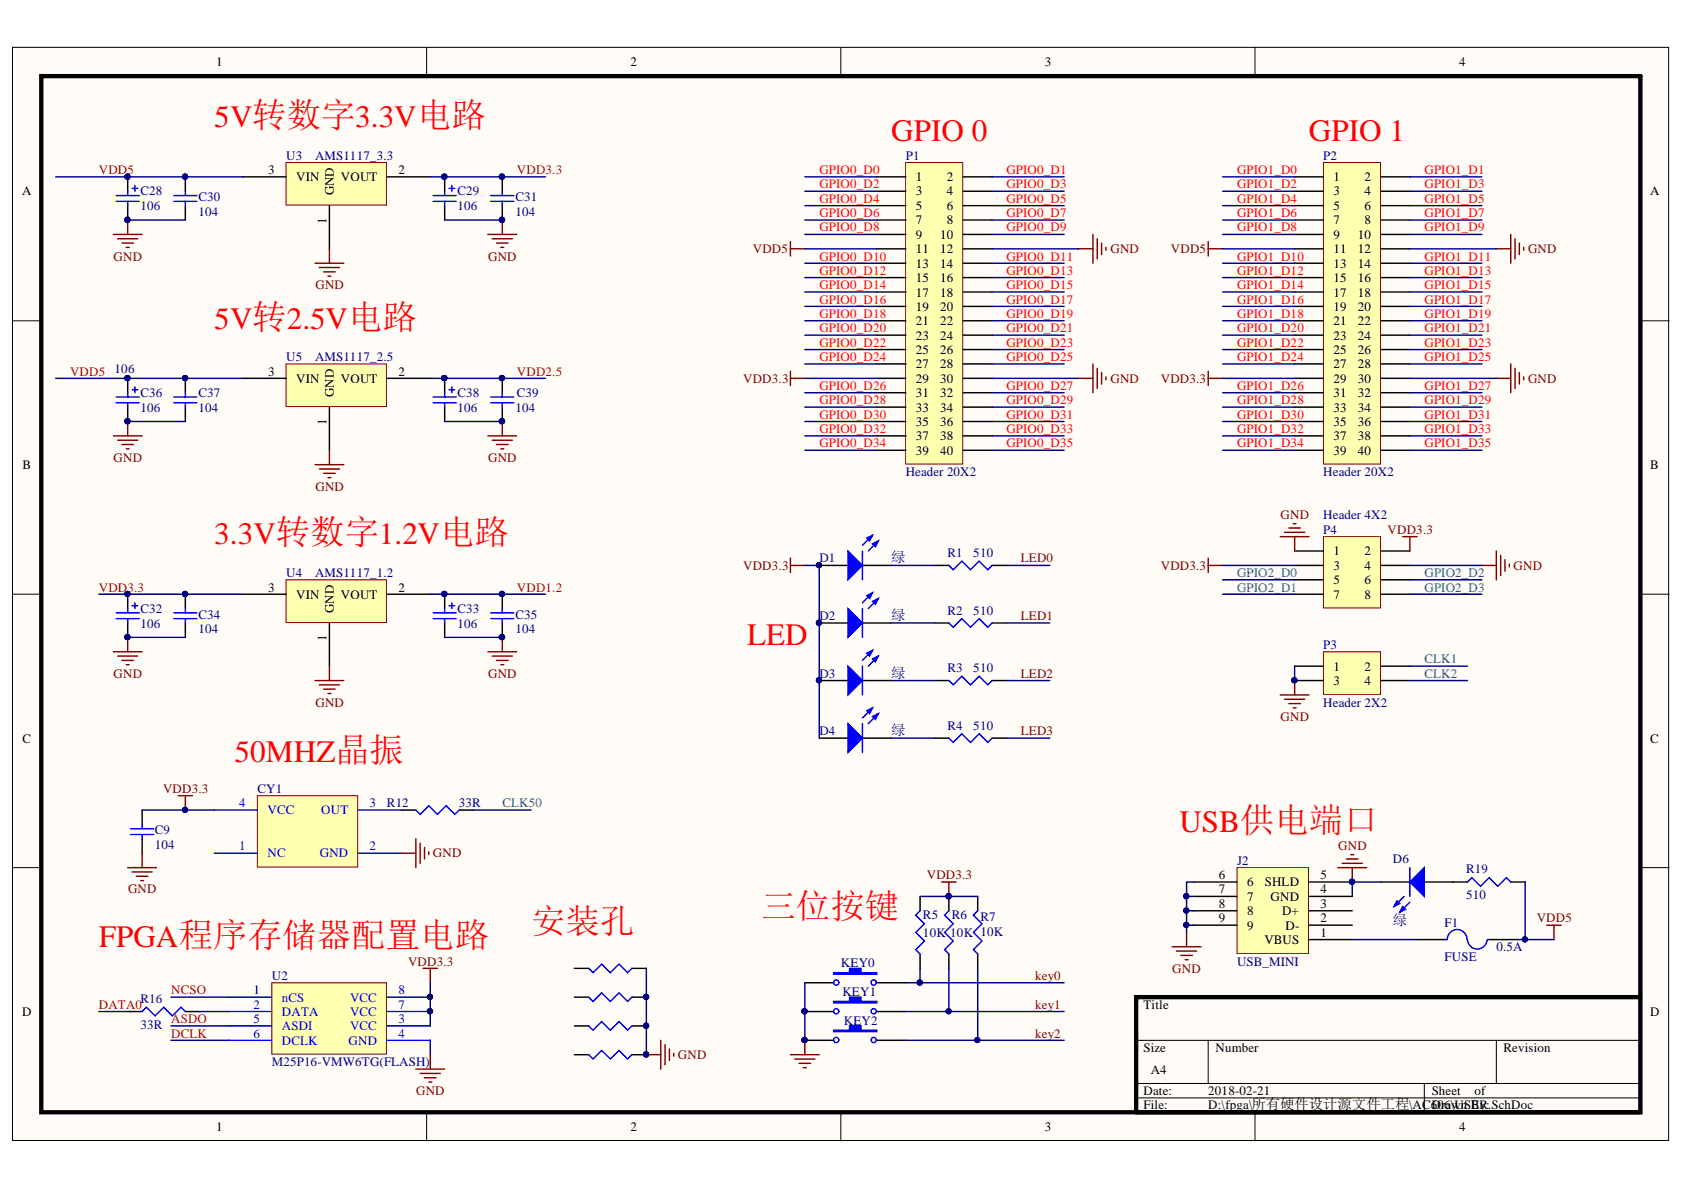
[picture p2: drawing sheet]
<svg xmlns="http://www.w3.org/2000/svg" width="297mm" height="210mm" viewBox="0 0 297 210" stroke-linecap="round" stroke-linejoin="round" font-family="sans-serif">
<defs><g id="words">
<g font-size="6.1" fill="#f00">
<text x="134.3" y="162">三位按键</text>
<text x="93.7" y="164.5">安装孔</text>
</g>
<g font-size="5.5" fill="#f00">
<text x="37.8" y="22.4">5V转数字3.3V电路</text>
<text x="157.2" y="24.9">GPIO 0</text>
<text x="230.9" y="24.9">GPIO 1</text>
<text x="37.8" y="58">5V转2.5V电路</text>
<text x="37.8" y="96">3.3V转数字1.2V电路</text>
<text x="131.8" y="113.7">LED</text>
<text x="41.4" y="134.4">50MHZ晶振</text>
<text x="208" y="146.8">USB供电端口</text>
<text x="17.4" y="167">FPGA程序存储器配置电路</text>
</g>
<g font-size="2.5" fill="#000080">
<text x="157.2" y="99.2">绿</text>
<text x="157.2" y="109.4">绿</text>
<text x="157.2" y="119.6">绿</text>
<text x="157.2" y="129.7">绿</text>
<text x="245.7" y="163.2">绿</text>
</g>
<g font-size="2.3">
<text x="38.1" y="11.7">1</text>
<text x="111.2" y="11.7">2</text>
<text x="184.3" y="11.7">3</text>
<text x="257.4" y="11.7">4</text>
<text x="3.9" y="34.5">A</text>
<text x="47.3" y="30.7">3</text>
<text x="52.3" y="31.9">VIN</text>
<text x="58.9" y="34.5" transform="rotate(-90 58.9 34.5)">GND</text>
<text x="60.1" y="31.9">VOUT</text>
<text x="70.3" y="30.7">2</text>
<text x="161.5" y="31.9">1</text>
<text x="161.5" y="34.5">3</text>
<text x="167" y="31.9">2</text>
<text x="167" y="34.5">4</text>
<text x="235.2" y="31.9">1</text>
<text x="235.2" y="34.5">3</text>
<text x="240.7" y="31.9">2</text>
<text x="240.7" y="34.5">4</text>
<text x="291.1" y="34.5">A</text>
<text x="57.6" y="39.5" transform="rotate(-90 57.6 39.5)">1</text>
<text x="161.5" y="37">5</text>
<text x="161.5" y="39.5">7</text>
<text x="167" y="37">6</text>
<text x="167" y="39.5">8</text>
<text x="235.2" y="37">5</text>
<text x="235.2" y="39.5">7</text>
<text x="240.7" y="37">6</text>
<text x="240.7" y="39.5">8</text>
<text x="161.5" y="42.1">9</text>
<text x="161.5" y="44.7">11</text>
<text x="161.5" y="47.2">13</text>
<text x="165.8" y="42.1">10</text>
<text x="165.8" y="44.7">12</text>
<text x="165.8" y="47.2">14</text>
<text x="235.2" y="42.1">9</text>
<text x="235.2" y="44.7">11</text>
<text x="235.2" y="47.2">13</text>
<text x="239.5" y="42.1">10</text>
<text x="239.5" y="44.7">12</text>
<text x="239.5" y="47.2">14</text>
<text x="161.5" y="49.8">15</text>
<text x="161.5" y="52.3">17</text>
<text x="165.8" y="49.8">16</text>
<text x="165.8" y="52.3">18</text>
<text x="235.2" y="49.8">15</text>
<text x="235.2" y="52.3">17</text>
<text x="239.5" y="49.8">16</text>
<text x="239.5" y="52.3">18</text>
<text x="161.5" y="54.8">19</text>
<text x="161.5" y="57.4">21</text>
<text x="161.5" y="59.9">23</text>
<text x="165.8" y="54.8">20</text>
<text x="165.8" y="57.4">22</text>
<text x="165.8" y="59.9">24</text>
<text x="235.2" y="54.8">19</text>
<text x="235.2" y="57.4">21</text>
<text x="235.2" y="59.9">23</text>
<text x="239.5" y="54.8">20</text>
<text x="239.5" y="57.4">22</text>
<text x="239.5" y="59.9">24</text>
<text x="161.5" y="62.4">25</text>
<text x="161.5" y="65">27</text>
<text x="165.8" y="62.4">26</text>
<text x="165.8" y="65">28</text>
<text x="235.2" y="62.4">25</text>
<text x="235.2" y="65">27</text>
<text x="239.5" y="62.4">26</text>
<text x="239.5" y="65">28</text>
<text x="47.3" y="66.2">3</text>
<text x="52.3" y="67.5">VIN</text>
<text x="58.9" y="70.1" transform="rotate(-90 58.9 70.1)">GND</text>
<text x="60.1" y="67.5">VOUT</text>
<text x="70.3" y="66.2">2</text>
<text x="161.5" y="67.5">29</text>
<text x="161.5" y="70.1">31</text>
<text x="165.8" y="67.5">30</text>
<text x="165.8" y="70.1">32</text>
<text x="235.2" y="67.5">29</text>
<text x="235.2" y="70.1">31</text>
<text x="239.5" y="67.5">30</text>
<text x="239.5" y="70.1">32</text>
<text x="57.6" y="75" transform="rotate(-90 57.6 75)">1</text>
<text x="161.5" y="72.6">33</text>
<text x="161.5" y="75.1">35</text>
<text x="161.5" y="77.7">37</text>
<text x="165.8" y="72.6">34</text>
<text x="165.8" y="75.1">36</text>
<text x="165.8" y="77.7">38</text>
<text x="235.2" y="72.6">33</text>
<text x="235.2" y="75.1">35</text>
<text x="235.2" y="77.7">37</text>
<text x="239.5" y="72.6">34</text>
<text x="239.5" y="75.1">36</text>
<text x="239.5" y="77.7">38</text>
<text x="4" y="82.7">B</text>
<text x="161.5" y="80.2">39</text>
<text x="165.8" y="80.2">40</text>
<text x="235.2" y="80.2">39</text>
<text x="239.5" y="80.2">40</text>
<text x="291.1" y="82.7">B</text>
<text x="235.2" y="97.9">1</text>
<text x="235.2" y="100.5">3</text>
<text x="240.7" y="97.9">2</text>
<text x="240.7" y="100.5">4</text>
<text x="47.3" y="104.4">3</text>
<text x="52.3" y="105.6">VIN</text>
<text x="60.1" y="105.6">VOUT</text>
<text x="70.3" y="104.4">2</text>
<text x="235.2" y="103">5</text>
<text x="235.2" y="105.6">7</text>
<text x="240.7" y="103">6</text>
<text x="240.7" y="105.6">8</text>
<text x="57.6" y="113.1" transform="rotate(-90 57.6 113.1)">1</text>
<text x="58.9" y="108.1" transform="rotate(-90 58.9 108.1)">GND</text>
<text x="235.2" y="118.3">1</text>
<text x="240.7" y="118.3">2</text>
<text x="235.2" y="120.8">3</text>
<text x="240.7" y="120.8">4</text>
<text x="4" y="131">C</text>
<text x="291.1" y="131">C</text>
<text x="215" y="155.1">6</text>
<text x="232.9" y="155.1">5</text>
<text x="215" y="157.6">7</text>
<text x="215" y="160.1">8</text>
<text x="220" y="156.3">6</text>
<text x="220" y="158.9">7</text>
<text x="220" y="161.4">8</text>
<text x="223.1" y="156.3">SHLD</text>
<text x="224.1" y="158.9">GND</text>
<text x="226.1" y="161.4">D+</text>
<text x="232.9" y="160.1">3</text>
<text x="232.9" y="157.6">4</text>
<text x="215" y="162.7">9</text>
<text x="220" y="164">9</text>
<text x="223" y="166.5">VBUS</text>
<text x="226.7" y="164">D-</text>
<text x="232.9" y="165.3">1</text>
<text x="232.9" y="162.7">2</text>
<text x="3.9" y="179.2">D</text>
<text x="201.7" y="177.9">Title</text>
<text x="291.1" y="179.2">D</text>
<text x="201.7" y="185.6">Size</text>
<text x="214.4" y="185.6">Number</text>
<text x="265.2" y="185.6">Revision</text>
<text x="203" y="189.4">A4</text>
<text x="201.7" y="193.2">Date:</text>
<text x="201.7" y="195.7">File:</text>
<text x="213.1" y="193.2">2018-02-21</text>
<text x="213.1" y="195.7">D:\fpga\所有硬件设计源文件工程\AC6D0rawn By:</text>
<text x="252.5" y="193.2">Sheet</text>
<text x="254.7" y="195.7">6\USER.SchDoc</text>
<text x="260.1" y="193.2">of</text>
<text x="38.1" y="199.5">1</text>
<text x="111.2" y="199.5">2</text>
<text x="184.3" y="199.5">3</text>
<text x="257.4" y="199.5">4</text>
</g>
<g font-size="2.3" fill="#000080">
<text x="50.5" y="28.1">U3</text>
<text x="55.6" y="28.1">AMS1117_3.3</text>
<text x="159.8" y="28.1">P1</text>
<text x="233.4" y="28.1">P2</text>
<text x="24.8" y="34.5">C28</text>
<text x="35" y="35.5">C30</text>
<text x="80.7" y="34.5">C29</text>
<text x="90.9" y="35.5">C31</text>
<text x="24.8" y="37">106</text>
<text x="35" y="38">104</text>
<text x="80.7" y="37">106</text>
<text x="90.9" y="38">104</text>
<text x="20.2" y="65.7">106</text>
<text x="50.5" y="63.7">U5</text>
<text x="55.6" y="63.7">AMS1117_2.5</text>
<text x="24.8" y="70.1">C36</text>
<text x="35" y="70.1">C37</text>
<text x="80.7" y="70.1">C38</text>
<text x="91.2" y="70.1">C39</text>
<text x="24.8" y="72.6">106</text>
<text x="35" y="72.6">104</text>
<text x="80.7" y="72.6">106</text>
<text x="90.9" y="72.6">104</text>
<text x="159.8" y="84">Header 20X2</text>
<text x="233.4" y="84">Header 20X2</text>
<text x="233.4" y="94.1">P4</text>
<text x="233.4" y="91.6">Header 4X2</text>
<text x="50.5" y="101.7">U4</text>
<text x="55.6" y="101.7">AMS1117_1.2</text>
<text x="144.5" y="99.2">D1</text>
<text x="167.1" y="98.2">R1</text>
<text x="171.7" y="98.2">510</text>
<text x="24.8" y="110.7">106</text>
<text x="24.8" y="108.2">C32</text>
<text x="35" y="111.7">104</text>
<text x="35" y="109.2">C34</text>
<text x="80.7" y="110.7">106</text>
<text x="80.7" y="108.2">C33</text>
<text x="90.9" y="111.7">104</text>
<text x="90.9" y="109.2">C35</text>
<text x="144.5" y="109.4">D2</text>
<text x="167.1" y="108.4">R2</text>
<text x="171.7" y="108.4">510</text>
<text x="144.5" y="119.6">D3</text>
<text x="167.1" y="118.5">R3</text>
<text x="171.7" y="118.5">510</text>
<text x="233.4" y="114.5">P3</text>
<text x="233.4" y="124.6">Header 2X2</text>
<text x="144.5" y="129.7">D4</text>
<text x="167.1" y="128.7">R4</text>
<text x="171.7" y="128.7">510</text>
<text x="45.4" y="139.8">CY1</text>
<text x="68.2" y="142.4">R12</text>
<text x="80.9" y="142.4">33R</text>
<text x="27.3" y="149.7">104</text>
<text x="27.3" y="147.2">C9</text>
<text x="218.2" y="152.5">J2</text>
<text x="245.7" y="152.3">D6</text>
<text x="258.6" y="154">R19</text>
<text x="258.6" y="158.6">510</text>
<text x="162.8" y="165.3">10K 10K 10K</text>
<text x="162.8" y="162.1">R5</text>
<text x="167.9" y="162.1">R6</text>
<text x="172.9" y="162.4">R7</text>
<text x="254.8" y="163.5">F1</text>
<text x="263.9" y="167.8">0.5A</text>
<text x="48" y="172.9">U2</text>
<text x="148.3" y="170.6">KEY0</text>
<text x="218.2" y="170.3">USB_MINI</text>
<text x="254.8" y="169.6">FUSE</text>
<text x="24.8" y="176.9">R16</text>
<text x="148.6" y="175.7">KEY1</text>
<text x="24.8" y="181.5">33R</text>
<text x="148.8" y="180.7">KEY2</text>
<text x="48" y="188.1">M25P16-VMW6TG(FLASH)</text>
</g>
<g font-size="2.3" fill="#bf0000">
<text x="17.4" y="30.7">VDD5</text>
<text x="91.2" y="30.7">VDD3.3</text>
<text x="12.3" y="66.2">VDD5</text>
<text x="91.2" y="66.2">VDD2.5</text>
<text x="17.4" y="104.4">VDD3.3</text>
<text x="91.2" y="104.4">VDD1.2</text>
<text x="17.4" y="177.9">DATA0</text>
<text x="30.2" y="175.4">NCSO</text>
<text x="30.2" y="180.5">ASDO</text>
<text x="30.2" y="183">DCLK</text>
</g>
<g font-size="2.3" fill="#f00">
<text x="144.5" y="30.7">GPIO0_D0</text>
<text x="144.5" y="33.2">GPIO0_D2</text>
<text x="144.5" y="35.7">GPIO0_D4</text>
<text x="177.5" y="30.7">GPIO0_D1</text>
<text x="177.5" y="33.2">GPIO0_D3</text>
<text x="177.5" y="35.7">GPIO0_D5</text>
<text x="218.2" y="30.7">GPIO1_D0</text>
<text x="218.2" y="33.2">GPIO1_D2</text>
<text x="218.2" y="35.7">GPIO1_D4</text>
<text x="251.3" y="30.7">GPIO1_D1</text>
<text x="251.3" y="33.2">GPIO1_D3</text>
<text x="251.3" y="35.7">GPIO1_D5</text>
<text x="144.5" y="38.3">GPIO0_D6</text>
<text x="144.5" y="40.8">GPIO0_D8</text>
<text x="177.5" y="38.3">GPIO0_D7</text>
<text x="177.5" y="40.8">GPIO0_D9</text>
<text x="218.2" y="38.3">GPIO1_D6</text>
<text x="218.2" y="40.8">GPIO1_D8</text>
<text x="251.3" y="38.3">GPIO1_D7</text>
<text x="251.3" y="40.8">GPIO1_D9</text>
<text x="144.5" y="46">GPIO0_D10</text>
<text x="177.5" y="46">GPIO0_D11</text>
<text x="218.2" y="46">GPIO1_D10</text>
<text x="251.3" y="46">GPIO1_D11</text>
<text x="144.5" y="48.5">GPIO0_D12</text>
<text x="144.5" y="51">GPIO0_D14</text>
<text x="144.5" y="53.6">GPIO0_D16</text>
<text x="177.5" y="48.5">GPIO0_D13</text>
<text x="177.5" y="51">GPIO0_D15</text>
<text x="177.5" y="53.6">GPIO0_D17</text>
<text x="218.2" y="48.5">GPIO1_D12</text>
<text x="218.2" y="51">GPIO1_D14</text>
<text x="218.2" y="53.6">GPIO1_D16</text>
<text x="251.3" y="48.5">GPIO1_D13</text>
<text x="251.3" y="51">GPIO1_D15</text>
<text x="251.3" y="53.6">GPIO1_D17</text>
<text x="144.5" y="56.1">GPIO0_D18</text>
<text x="144.5" y="58.6">GPIO0_D20</text>
<text x="177.5" y="56.1">GPIO0_D19</text>
<text x="177.5" y="58.6">GPIO0_D21</text>
<text x="218.2" y="56.1">GPIO1_D18</text>
<text x="218.2" y="58.6">GPIO1_D20</text>
<text x="251.3" y="56.1">GPIO1_D19</text>
<text x="251.3" y="58.6">GPIO1_D21</text>
<text x="144.5" y="61.2">GPIO0_D22</text>
<text x="144.5" y="63.7">GPIO0_D24</text>
<text x="177.5" y="61.2">GPIO0_D23</text>
<text x="177.5" y="63.7">GPIO0_D25</text>
<text x="218.2" y="61.2">GPIO1_D22</text>
<text x="218.2" y="63.7">GPIO1_D24</text>
<text x="251.3" y="61.2">GPIO1_D23</text>
<text x="251.3" y="63.7">GPIO1_D25</text>
<text x="144.5" y="68.8">GPIO0_D26</text>
<text x="144.5" y="71.3">GPIO0_D28</text>
<text x="177.5" y="68.8">GPIO0_D27</text>
<text x="177.5" y="71.3">GPIO0_D29</text>
<text x="218.2" y="68.8">GPIO1_D26</text>
<text x="218.2" y="71.3">GPIO1_D28</text>
<text x="251.3" y="68.8">GPIO1_D27</text>
<text x="251.3" y="71.3">GPIO1_D29</text>
<text x="144.5" y="73.9">GPIO0_D30</text>
<text x="144.5" y="76.4">GPIO0_D32</text>
<text x="177.5" y="73.9">GPIO0_D31</text>
<text x="177.5" y="76.4">GPIO0_D33</text>
<text x="218.2" y="73.9">GPIO1_D30</text>
<text x="218.2" y="76.4">GPIO1_D32</text>
<text x="251.3" y="73.9">GPIO1_D31</text>
<text x="251.3" y="76.4">GPIO1_D33</text>
<text x="144.5" y="78.9">GPIO0_D34</text>
<text x="177.5" y="78.9">GPIO0_D35</text>
<text x="218.2" y="78.9">GPIO1_D34</text>
<text x="251.3" y="78.9">GPIO1_D35</text>
</g>
<g font-size="2.3" fill="#800000">
<text x="20" y="46">GND</text>
<text x="86.1" y="46">GND</text>
<text x="132.8" y="44.7">VDD5</text>
<text x="195.9" y="44.7">GND</text>
<text x="206.5" y="44.7">VDD5</text>
<text x="269.5" y="44.7">GND</text>
<text x="55.6" y="51">GND</text>
<text x="131.1" y="67.5">VDD3.3</text>
<text x="195.9" y="67.5">GND</text>
<text x="204.7" y="67.5">VDD3.3</text>
<text x="269.5" y="67.5">GND</text>
<text x="20" y="81.5">GND</text>
<text x="86.1" y="81.5">GND</text>
<text x="55.6" y="86.5">GND</text>
<text x="225.9" y="91.6">GND</text>
<text x="244.8" y="94.1">VDD3.3</text>
<text x="131.1" y="100.5">VDD3.3</text>
<text x="180.1" y="99.2">LED0</text>
<text x="204.7" y="100.5">VDD3.3</text>
<text x="267" y="100.5">GND</text>
<text x="180.1" y="109.4">LED1</text>
<text x="20" y="119.6">GND</text>
<text x="86.1" y="119.6">GND</text>
<text x="180.1" y="119.6">LED2</text>
<text x="55.6" y="124.6">GND</text>
<text x="180.1" y="129.7">LED3</text>
<text x="225.9" y="127.2">GND</text>
<text x="28.8" y="139.8">VDD3.3</text>
<text x="236" y="150">GND</text>
<text x="76.4" y="151.2">GND</text>
<text x="163.5" y="155.1">VDD3.3</text>
<text x="22.6" y="157.6">GND</text>
<text x="271.1" y="162.7">VDD5</text>
<text x="72" y="170.3">VDD3.3</text>
<text x="182.6" y="172.9">key0</text>
<text x="206.8" y="171.6">GND</text>
<text x="182.6" y="177.9">key1</text>
<text x="182.6" y="183">key2</text>
<text x="119.6" y="186.8">GND</text>
<text x="73.4" y="193.2">GND</text>
</g>
<g font-size="2.3" fill="#008080">
<text x="218.2" y="101.7">GPIO2_D0</text>
<text x="251.3" y="101.7">GPIO2_D2</text>
<text x="218.2" y="104.4">GPIO2_D1</text>
<text x="251.3" y="104.4">GPIO2_D3</text>
<text x="251.3" y="117">CLK1</text>
<text x="251.3" y="119.6">CLK2</text>
<text x="88.6" y="142.4">CLK50</text>
</g>
<g font-size="2.3" fill="#00f">
<text x="42.2" y="142.4">4</text>
<text x="47.2" y="143.6">VCC</text>
<text x="56.7" y="143.6">OUT</text>
<text x="65.2" y="142.4">3</text>
<text x="42.2" y="150">1</text>
<text x="65.2" y="150">2</text>
<text x="47.2" y="151.2">NC</text>
<text x="56.4" y="151.2">GND</text>
<text x="44.7" y="175.4">1</text>
<text x="44.7" y="177.9">2</text>
<text x="49.7" y="176.7">nCS</text>
<text x="49.7" y="179.2">DATA</text>
<text x="61.7" y="179.2">VCC</text>
<text x="61.7" y="176.7">VCC</text>
<text x="70.3" y="177.9">7</text>
<text x="70.3" y="175.4">8</text>
<text x="44.7" y="180.5">5</text>
<text x="44.7" y="183">6</text>
<text x="49.7" y="181.8">ASDI</text>
<text x="49.7" y="184.3">DCLK</text>
<text x="61.5" y="184.3">GND</text>
<text x="61.7" y="181.8">VCC</text>
<text x="70.3" y="180.5">3</text>
<text x="70.3" y="183">4</text>
</g>
</g></defs>
<g fill="#fffcf8" stroke="#000" stroke-width=".18">
<path d="M2.2 8.4h292.1v192.8h-292.1z"/>
<path d="M7.3 13.4h281.9v182.7h-281.9z"/>
</g>
<g fill="none" stroke="#000" stroke-width=".18">
<path d="M75.3 8.4v5M148.3 8.4v5M221.4 8.4v5M2.2 56.6h5.1M289.3 56.6h5.1M2.2 104.8h5.1M289.3 104.8h5.1M2.2 153h5.1M289.3 153h5.1M289.3 175.9h-88.9v20.3M75.3 196.2v5.1M148.3 196.2v5.1"/>
<path d="M200.4 183.5h88.9M200.4 191.1h88.9M200.4 193.7h88.9M213.1 183.5v7.6M221.4 196.2v5.1M251.2 191.1v5.1M263.9 183.5v7.6"/>
</g>
<path d="M50.5 28.7h17.7v7.5h-17.7z" fill="#ffffb0" stroke="#800000" stroke-width=".18"/>
<g fill="none" stroke="#000" stroke-width=".25">
<path d="M22.5 31.2v2.5M22.5 36.3v2.5M32.7 31.2v2.5M32.7 36.3v2.5M42.9 31.2h7.6M58.1 36.3v7.6M68.3 31.2h7.6M78.4 31.2v2.5M78.4 36.3v2.5M88.6 31.2v2.5M88.6 36.3v2.5M101.3 175.9h2.5"/>
<path d="M101.3 170.8h2.5M111.5 175.9h2.5M111.5 170.8h2.5M101.3 186h2.5M101.3 181h2.5M111.5 186h2.5M111.5 181h2.5"/>
</g>
<g fill="#000080" stroke="#000080" stroke-width=".18">
<circle cx="22.5" cy="31.2" r=".46"/>
<circle cx="22.5" cy="38.8" r=".46"/>
<circle cx="32.6" cy="31.2" r=".46"/>
<circle cx="78.4" cy="31.2" r=".47"/>
<circle cx="88.5" cy="38.8" r=".47"/>
<circle cx="88.5" cy="31.2" r=".47"/>
<circle cx="114" cy="186" r=".46"/>
<circle cx="114" cy="180.9" r=".46"/>
<circle cx="114" cy="175.8" r=".46"/>
</g>
<g fill="none" stroke="#00f" stroke-width=".25">
<path d="M20.5 34.5h4.1M20.5 35.5h4.1M22.5 33.7v.8M22.5 35.5v.8M23.3 33.2h1M23.8 32.7v1M30.7 34.5h4M30.7 35.5h4M32.7 33.7v.8M32.7 35.5v.8M76.4 34.5h4.1M76.4 35.5h4.1"/>
<path d="M78.4 33.7v.8M78.4 35.5v.8M79.2 33.2h1M79.7 32.7v1M86.6 34.5h4M86.6 35.5h4M88.6 33.7v.8M88.6 35.5v.8M103.8 175.9l.8 .7 1.5-1.5 1.6 1.5 1.5-1.5 1.5 1.5 .8-.7M103.8 170.8l.8 .8 1.5-1.6 1.6 1.6 1.5-1.6 1.5 1.6 .8-.8M103.8 186l.8 .8 1.5-1.5 1.6 1.5 1.5-1.5 1.5 1.5 .8-.8M103.8 181l.8 .7 1.5-1.5 1.6 1.5 1.5-1.5 1.5 1.5 .8-.7"/>
</g>
<g fill="none" stroke="#800000" stroke-width=".25">
<path d="M22.5 38.8v2.6M88.6 38.8v2.6M20 41.4h5.1M20.7 42.1h3.6M21.5 42.9h2M22.3 43.6h.5M55.6 46.4h5M56.3 47.2h3.6M57.1 48h2M57.8 48.7h.6M58.1 43.9v2.5M86.1 41.4h5"/>
<path d="M86.8 42.1h3.6M87.6 42.9h2M88.3 43.6h.6"/>
</g>
<path d="M50.5 102.3h17.7v7.5h-17.7z" fill="#ffffb0" stroke="#800000" stroke-width=".18"/>
<path d="M22.5 104.8v2.5M22.5 109.9v2.5M32.7 104.8v2.5M32.7 109.9v2.5M42.9 104.8h7.6M58.1 109.9v7.6M68.3 104.8h7.6M78.4 104.8v2.5M78.4 109.9v2.5M88.6 104.8v2.5M88.6 109.9v2.5" fill="none" stroke="#000" stroke-width=".25"/>
<g fill="#000080" stroke="#000080" stroke-width=".18">
<circle cx="22.5" cy="104.8" r=".46"/>
<circle cx="22.5" cy="112.4" r=".46"/>
<circle cx="32.6" cy="104.8" r=".46"/>
<circle cx="78.4" cy="104.8" r=".46"/>
<circle cx="88.5" cy="112.4" r=".46"/>
<circle cx="88.5" cy="104.8" r=".46"/>
</g>
<g fill="none" stroke="#00f" stroke-width=".25">
<path d="M20.5 108.1h4.1M20.5 109.1h4.1M22.5 107.3v.8M22.5 109.1v.8M23.3 106.8h1M23.8 106.3v1M30.7 108.1h4M30.7 109.1h4M32.7 107.3v.8M32.7 109.1v.8M76.4 108.1h4.1M76.4 109.1h4.1"/>
<path d="M78.4 107.3v.8M78.4 109.1v.8M79.2 106.8h1M79.7 106.3v1M86.6 108.1h4M86.6 109.1h4M88.6 107.3v.8M88.6 109.1v.8"/>
</g>
<g fill="none" stroke="#800000" stroke-width=".25">
<path d="M20 115h5.1M20.7 115.7h3.6M21.5 116.5h2M22.3 117.2h.5M22.5 112.4v2.6M58.1 117.5v2.5M86.1 115h5M86.8 115.7h3.6M87.6 116.5h2M88.3 117.2h.6M88.6 112.4v2.6M55.6 120h5"/>
<path d="M56.3 120.8h3.6M57.1 121.6h2M57.8 122.3h.6"/>
</g>
<path d="M50.5 64.2h17.7v7.5h-17.7z" fill="#ffffb0" stroke="#800000" stroke-width=".18"/>
<path d="M22.5 66.7v2.6M22.5 71.8v2.5M32.7 66.7v2.6M32.7 71.8v2.5M42.9 66.7h7.6M58.1 71.8v7.6M68.3 66.7h7.6M78.4 66.7v2.6M78.4 71.8v2.5M88.6 66.7v2.6M88.6 71.8v2.5" fill="none" stroke="#000" stroke-width=".25"/>
<g fill="#000080" stroke="#000080" stroke-width=".18">
<circle cx="22.5" cy="66.7" r=".46"/>
<circle cx="22.5" cy="74.3" r=".46"/>
<circle cx="32.6" cy="66.7" r=".46"/>
<circle cx="78.4" cy="66.7" r=".46"/>
<circle cx="88.5" cy="74.3" r=".46"/>
<circle cx="88.5" cy="66.7" r=".46"/>
<circle cx="114" cy="186" r=".46"/>
</g>
<g fill="none" stroke="#00f" stroke-width=".25">
<path d="M20.5 70h4.1M20.5 71h4.1M22.5 69.3v.7M22.5 71v.8M23.3 68.8h1M23.8 68.3v1M30.7 70h4M30.7 71h4M32.7 69.3v.7M32.7 71v.8M76.4 70h4.1M76.4 71h4.1"/>
<path d="M78.4 69.3v.7M78.4 71v.8M79.2 68.8h1M79.7 68.3v1M86.6 70h4M86.6 71h4M88.6 69.3v.7M88.6 71v.8"/>
</g>
<g fill="none" stroke="#800000" stroke-width=".25">
<path d="M139.4 42.6v2.6M139.4 43.9h2.6M190.2 43.9h2.6M192.8 41.4v5M193.5 42.1v3.6M194.3 42.9v2M195.1 43.6v.5M20 76.9h5.1M20.7 77.6h3.6M21.5 78.4h2M22.3 79.2h.5M22.5 74.3v2.6"/>
<path d="M58.1 79.4v2.6M86.1 76.9h5M86.8 77.6h3.6M87.6 78.4h2M88.3 79.2h.6M88.6 74.3v2.6M139.4 65.5v2.5M139.4 66.7h2.6M190.2 66.7h2.6M192.8 64.2v5.1M193.5 65v3.5M194.3 65.7v2"/>
<path d="M195.1 66.5v.5M55.6 82h5M56.3 82.7h3.6M57.1 83.5h2M57.8 84.2h.6M114 186h2.5M116.5 183.5v5.1M117.3 184.3v3.5M118.1 185v2.1M118.8 185.8v.5"/>
</g>
<path d="M7.3 13.4h282v182.8h-282zM289.3 175.9h-88.9v20.3h88.9" fill="none" stroke="#000" stroke-width=".76"/>
<path d="M159.7 28.7h10.1v53.2h-10.1z" fill="#ffffb0" stroke="#800000" stroke-width=".18"/>
<g fill="none" stroke="#000" stroke-width=".25">
<path d="M154.7 31.2h5M154.7 33.7h5M154.7 36.3h5M154.7 38.8h5M169.9 31.2h5.1M169.9 33.7h5.1M169.9 36.3h5.1M169.9 38.8h5.1M154.7 41.4h5M154.7 43.9h5M154.7 46.4h5M154.7 49h5"/>
<path d="M154.7 51.5h5M154.7 54h5M154.7 56.6h5M154.7 59.1h5M169.9 41.4h5.1M169.9 43.9h5.1M169.9 46.4h5.1M169.9 49h5.1M169.9 51.5h5.1M169.9 54h5.1M169.9 56.6h5.1M169.9 59.1h5.1"/>
<path d="M154.7 61.7h5M154.7 64.2h5M154.7 66.7h5M154.7 69.3h5M154.7 71.8h5M154.7 74.3h5M154.7 76.9h5M154.7 79.4h5M169.9 61.7h5.1M169.9 64.2h5.1M169.9 66.7h5.1M169.9 69.3h5.1"/>
<path d="M169.9 71.8h5.1M169.9 74.3h5.1M169.9 76.9h5.1M169.9 79.4h5.1"/>
</g>
<g fill="none" stroke="#800000" stroke-width=".25">
<path d="M213.1 42.6v2.6M213.1 43.9h2.6M263.9 43.9h2.6M266.5 41.4v5M267.2 42.1v3.6M268 42.9v2M268.8 43.6v.5M213.1 65.5v2.5M213.1 66.7h2.6M263.9 66.7h2.6M266.5 64.2v5.1M267.2 65v3.5"/>
<path d="M268 65.7v2M268.8 66.5v.5"/>
</g>
<path d="M233.4 28.7h10.1v53.2h-10.1z" fill="#ffffb0" stroke="#800000" stroke-width=".18"/>
<g fill="none" stroke="#000" stroke-width=".25">
<path d="M228.4 31.2h5M228.4 33.7h5M228.4 36.3h5M228.4 38.8h5M243.6 31.2h5.1M243.6 33.7h5.1M243.6 36.3h5.1M243.6 38.8h5.1M228.4 41.4h5M228.4 43.9h5M228.4 46.4h5M228.4 49h5"/>
<path d="M228.4 51.5h5M228.4 54h5M228.4 56.6h5M228.4 59.1h5M243.6 41.4h5.1M243.6 43.9h5.1M243.6 46.4h5.1M243.6 49h5.1M243.6 51.5h5.1M243.6 54h5.1M243.6 56.6h5.1M243.6 59.1h5.1"/>
<path d="M228.4 61.7h5M228.4 64.2h5M228.4 66.7h5M228.4 69.3h5M228.4 71.8h5M228.4 74.3h5M228.4 76.9h5M228.4 79.4h5M243.6 61.7h5.1M243.6 64.2h5.1M243.6 66.7h5.1M243.6 69.3h5.1"/>
<path d="M243.6 71.8h5.1M243.6 74.3h5.1M243.6 76.9h5.1M243.6 79.4h5.1M144.5 99.7h5.1M152.1 99.7h5.1"/>
</g>
<circle cx="144.5" cy="99.7" r=".46" fill="#000080" stroke="#000080" stroke-width=".18"/>
<path d="M149.6 97.2l2.5 2.5-2.5 2.6z" fill="#00f"/>
<path d="M149.6 97.2l2.5 2.5-2.5 2.6zM153.9 94.4l-1.8 1.8M154.9 95.4l-1.8 1.8" fill="none" stroke="#00f" stroke-width=".25"/>
<path d="M153.9 95.9l1-.5-.5 1z" fill="#00f"/>
<path d="M153.9 95.9l1-.5-.5 1z" fill="none" stroke="#00f" stroke-width=".25"/>
<path d="M152.9 94.9l1-.5-.5 1z" fill="#00f"/>
<path d="M152.1 97.2v5.1M152.9 94.9l1-.5-.5 1z" fill="none" stroke="#00f" stroke-width=".25"/>
<g fill="#000080" stroke="#000080" stroke-width=".18">
<circle cx="144.5" cy="99.7" r=".46"/>
<circle cx="144.4" cy="109.8" r=".46"/>
</g>
<path d="M144.5 109.9h5.1M152.1 109.9h5.1" fill="none" stroke="#000" stroke-width=".25"/>
<path d="M149.6 107.3l2.5 2.6-2.5 2.5z" fill="#00f"/>
<path d="M149.6 107.3l2.5 2.6-2.5 2.5zM153.9 104.6l-1.8 1.7M154.9 105.6l-1.8 1.7" fill="none" stroke="#00f" stroke-width=".25"/>
<path d="M153.9 106.1l1-.5-.5 1z" fill="#00f"/>
<path d="M153.9 106.1l1-.5-.5 1z" fill="none" stroke="#00f" stroke-width=".25"/>
<path d="M152.9 105.1l1-.5-.5 1z" fill="#00f"/>
<path d="M152.1 107.3v5.1M152.9 105.1l1-.5-.5 1z" fill="none" stroke="#00f" stroke-width=".25"/>
<g fill="#000080" stroke="#000080" stroke-width=".18">
<circle cx="144.4" cy="109.8" r=".46"/>
<circle cx="144.5" cy="120" r=".46"/>
</g>
<path d="M144.5 120h5.1M152.1 120h5.1" fill="none" stroke="#000" stroke-width=".25"/>
<path d="M149.6 117.5l2.5 2.5-2.5 2.6z" fill="#00f"/>
<path d="M149.6 117.5l2.5 2.5-2.5 2.6zM153.9 114.7l-1.8 1.8M154.9 115.7l-1.8 1.8" fill="none" stroke="#00f" stroke-width=".25"/>
<path d="M153.9 116.2l1-.5-.5 1z" fill="#00f"/>
<path d="M153.9 116.2l1-.5-.5 1z" fill="none" stroke="#00f" stroke-width=".25"/>
<path d="M152.9 115.2l1-.5-.5 1z" fill="#00f"/>
<path d="M152.1 117.5v5.1M152.9 115.2l1-.5-.5 1z" fill="none" stroke="#00f" stroke-width=".25"/>
<circle cx="144.5" cy="120" r=".46" fill="#000080" stroke="#000080" stroke-width=".18"/>
<path d="M144.5 130.2h5.1M152.1 130.2h5.1" fill="none" stroke="#000" stroke-width=".25"/>
<path d="M149.6 127.7l2.5 2.5-2.5 2.5z" fill="#00f"/>
<path d="M149.6 127.7l2.5 2.5-2.5 2.5zM153.9 124.9l-1.8 1.7M154.9 125.9l-1.8 1.8" fill="none" stroke="#00f" stroke-width=".25"/>
<path d="M153.9 126.4l1-.5-.5 1z" fill="#00f"/>
<path d="M153.9 126.4l1-.5-.5 1z" fill="none" stroke="#00f" stroke-width=".25"/>
<path d="M152.9 125.4l1-.5-.5 1z" fill="#00f"/>
<path d="M167.4 99.7l.7 .8 1.6-1.5 1.5 1.5 1.5-1.5 1.5 1.5 .8-.8M167.4 109.9l.7 .7 1.6-1.5 1.5 1.5 1.5-1.5 1.5 1.5 .8-.7M152.1 127.7v5M152.9 125.4l1-.5-.5 1zM167.4 120l.7 .8 1.6-1.5 1.5 1.5 1.5-1.5 1.5 1.5 .8-.8M167.4 130.2l.7 .8 1.6-1.6 1.5 1.6 1.5-1.6 1.5 1.6 .8-.8" fill="none" stroke="#00f" stroke-width=".25"/>
<path d="M164.8 99.7h2.6M175 99.7h2.5M164.8 109.9h2.6M175 109.9h2.5M164.8 120h2.6M164.8 130.2h2.6M175 120h2.5M175 130.2h2.5" fill="none" stroke="#000" stroke-width=".25"/>
<path d="M139.4 98.5v2.5M139.4 99.7h2.6" fill="none" stroke="#800000" stroke-width=".25"/>
<path d="M233.4 94.7h10.1v12.5h-10.1z" fill="#ffffb0" stroke="#800000" stroke-width=".18"/>
<path d="M228.4 97.2h5M228.4 99.7h5M243.6 97.2h5.1M243.6 99.7h5.1M228.4 102.3h5M228.4 104.8h5M243.6 102.3h5.1M243.6 104.8h5.1" fill="none" stroke="#000" stroke-width=".25"/>
<g fill="none" stroke="#800000" stroke-width=".25">
<path d="M213.1 99.7h2.6M213.1 98.5v2.5M225.8 94.7h5.1M226.6 93.9h3.5M227.3 93.1h2.1M228.1 92.4h.5M228.4 94.7v2.5M247.4 94.7h2.6M248.7 94.7v2.5M261.4 99.7h2.5M263.9 97.2v5.1M264.7 98v3.5"/>
<path d="M265.5 98.7v2M266.2 99.5v.5M31.4 140.3h2.6M32.7 140.3v2.6"/>
</g>
<circle cx="32.6" cy="142.8" r=".46" fill="#000080" stroke="#000080" stroke-width=".18"/>
<path d="M45.4 140.3h17.7v12.6h-17.7z" fill="#ffffb0" stroke="#800000" stroke-width=".18"/>
<path d="M23 146.2h4.1M23 147.2h4.1M25.1 145.4v.8M25.1 147.2v.8M37.8 150.5h7.6M37.8 142.9h7.6M63.2 150.5h7.6M63.2 142.9h7.6M73.4 142.9l.7 .7 1.5-1.5 1.6 1.5 1.5-1.5 1.5 1.5 .8-.7M162.3 160.7l-.8 .7 1.6 1.5-1.6 1.6 1.6 1.5-1.6 1.5 .8 .8M167.4 160.7l-.8 .7 1.5 1.5-1.5 1.6 1.5 1.5-1.5 1.5 .8 .8M172.5 160.7l-.8 .7 1.5 1.5-1.5 1.6 1.5 1.5-1.5 1.5 .8 .8" fill="none" stroke="#00f" stroke-width=".25"/>
<g fill="none" stroke="#800000" stroke-width=".25">
<path d="M22.5 153h5.1M23.3 153.8h3.5M24.1 154.6h2M24.8 155.3h.5M25.1 150.5v2.5M70.8 150.5h2.6M73.4 148v5M74.1 148.7v3.6M74.9 149.5v2M75.6 150.2v.6M166.1 155.6h2.5M167.4 155.6v2.5"/>
<path d="M139.4 186h5.1M140.2 186.8h3.5M140.9 187.6h2.1M141.7 188.3h.5M142 183.5v2.5"/>
</g>
<path d="M25.1 142.9v2.5M25.1 148v2.5M70.8 142.9h2.6M81 142.9h2.5M162.3 158.1v2.6M167.4 158.1v2.6M172.5 158.1v2.6M142 173.3h5M154.7 173.3h5M162.3 168.3v2.5M167.4 168.3v2.5M172.5 168.3v2.5" fill="none" stroke="#000" stroke-width=".25"/>
<g fill="#000080" stroke="#000080" stroke-width=".18">
<circle cx="167.3" cy="158.1" r=".46"/>
<circle cx="141.9" cy="183.4" r=".46"/>
</g>
<path d="M147 171.6h2.8v-.8h2.1v.8h2.8v.2h-7.7z" fill-rule="evenodd" fill="#00f"/>
<g fill="none" stroke="#00f" stroke-width=".25">
<path d="M147 171.6h2.8v-.8h2.1v.8h2.8v.2h-7.7z"/>
<circle cx="147.5" cy="173.3" r=".46"/>
<circle cx="154.1" cy="173.3" r=".46"/>
</g>
<path d="M142 178.4h5M154.7 178.4h5" fill="none" stroke="#000" stroke-width=".25"/>
<circle cx="141.9" cy="178.4" r=".46" fill="#000080" stroke="#000080" stroke-width=".18"/>
<path d="M147 176.6h2.8v-.7h2.1v.7h2.8v.3h-7.7z" fill-rule="evenodd" fill="#00f"/>
<g fill="none" stroke="#00f" stroke-width=".25">
<path d="M147 176.6h2.8v-.7h2.1v.7h2.8v.3h-7.7z"/>
<circle cx="147.5" cy="178.4" r=".46"/>
<circle cx="154.1" cy="178.4" r=".46"/>
</g>
<g fill="#000080" stroke="#000080" stroke-width=".18">
<circle cx="141.9" cy="178.4" r=".46"/>
<circle cx="141.9" cy="183.4" r=".46"/>
</g>
<path d="M142 183.5h5M154.7 183.5h5" fill="none" stroke="#000" stroke-width=".25"/>
<path d="M147 181.7h2.8v-.7h2.1v.7h2.8v.3h-7.7z" fill-rule="evenodd" fill="#00f"/>
<g fill="none" stroke="#00f" stroke-width=".25">
<path d="M258.9 155.6l.7-.8 1.5 1.5 1.6-1.5 1.5 1.5 1.5-1.5 .8 .8M147 181.7h2.8v-.7h2.1v.7h2.8v.3h-7.7z"/>
<circle cx="147.5" cy="183.4" r=".46"/>
<circle cx="154.1" cy="183.4" r=".46"/>
</g>
<circle cx="141.9" cy="183.4" r=".46" fill="#000080" stroke="#000080" stroke-width=".18"/>
<path d="M243.6 155.6h5.1M251.2 155.6h7.7M266.5 155.6h2.5" fill="none" stroke="#000" stroke-width=".25"/>
<path d="M248.7 155.6l2.5-2.6v5.1z" fill="#00f"/>
<path d="M247.7 158.1l-1.8 1.8M248.7 155.6l2.5-2.6v5.1zM248.7 159.1l-1.8 1.8" fill="none" stroke="#00f" stroke-width=".25"/>
<path d="M246.4 158.9l.5 .5-1 .5z" fill="#00f"/>
<path d="M246.4 158.9l.5 .5-1 .5z" fill="none" stroke="#00f" stroke-width=".25"/>
<path d="M247.4 159.9l.5 .5-1 .5z" fill="#00f"/>
<path d="M247.4 159.9l.5 .5-1 .5zM248.7 153v5.1M255 165.7h.3M255.3 165.7a1.73 1.73 0 0 1 1.7-1.7 1.73 1.73 0 0 1 1.8 1.7M258.9 165.7a1.73 1.73 0 0 0 1.7 1.7 1.73 1.73 0 0 0 1.7-1.6M262.4 165.7h.3" fill="none" stroke="#00f" stroke-width=".25"/>
<path d="M250 165.7h5M262.7 165.7h5" fill="none" stroke="#000" stroke-width=".25"/>
<path d="M218.2 153h12.6v15.2h-12.6z" fill="#ffffb0" stroke="#800000" stroke-width=".18"/>
<path d="M210.6 158.1h7.6M210.6 155.6h7.6M230.9 158.1h7.6M230.9 155.6h7.6M210.6 163.2h7.6M210.6 160.7h7.6M230.9 165.7h7.6M230.9 163.2h7.6M230.9 160.7h7.6" fill="none" stroke="#000" stroke-width=".25"/>
<circle cx="238.5" cy="155.5" r=".46" fill="#000080" stroke="#000080" stroke-width=".18"/>
<path d="M236 153h5.1M236.7 152.3h3.6M237.5 151.5h2M238.3 150.8h.5M238.5 153v2.6M206.8 167h5M207.5 167.8h3.6M208.3 168.5h2M209 169.3h.6M209.3 164.5v2.5M272.8 163.2h2.6M274.1 163.2v2.5" fill="none" stroke="#800000" stroke-width=".25"/>
<path d="M47.9 173.3h20.3v12.6h-20.3z" fill="#ffffb0" stroke="#800000" stroke-width=".18"/>
<path d="M25.1 178.4l.7-.7 1.6 1.5 1.5-1.5 1.5 1.5 1.5-1.5 .8 .7M40.3 175.9h7.6M40.3 178.4h7.6M68.3 175.9h7.6M68.3 178.4h7.6M40.3 181h7.6M40.3 183.5h7.6M68.3 181h7.6M68.3 183.5h7.6" fill="none" stroke="#00f" stroke-width=".25"/>
<g fill="#000080" stroke="#000080" stroke-width=".18">
<circle cx="75.8" cy="178.4" r=".46"/>
<circle cx="75.8" cy="175.8" r=".46"/>
</g>
<path d="M74.6 170.8h2.6M75.9 170.8v2.5M73.4 188.6h5M74.1 189.3h3.6M74.9 190.1h2M75.6 190.9h.5M75.9 186v2.6" fill="none" stroke="#800000" stroke-width=".25"/>
<path d="M22.5 178.4h2.6M32.7 178.4h2.5" fill="none" stroke="#000" stroke-width=".25"/>
<path d="M233.4 115h10.1v7.5h-10.1z" fill="#ffffb0" stroke="#800000" stroke-width=".18"/>
<path d="M228.4 117.5h5M243.6 117.5h5.1M228.4 120h5M243.6 120h5.1" fill="none" stroke="#000" stroke-width=".25"/>
<g fill="#000080" stroke="#000080" stroke-width=".18">
<circle cx="228.3" cy="120" r=".46"/>
<circle cx="22.5" cy="31.2" r=".46"/>
<circle cx="32.6" cy="31.2" r=".46"/>
<circle cx="22.5" cy="38.8" r=".46"/>
<circle cx="88.5" cy="38.8" r=".47"/>
<circle cx="88.5" cy="31.2" r=".47"/>
<circle cx="78.4" cy="31.2" r=".47"/>
<circle cx="22.5" cy="104.8" r=".46"/>
<circle cx="32.6" cy="104.8" r=".46"/>
<circle cx="22.5" cy="112.4" r=".46"/>
<circle cx="88.5" cy="112.4" r=".46"/>
<circle cx="88.5" cy="104.8" r=".46"/>
<circle cx="78.4" cy="104.8" r=".46"/>
<circle cx="32.6" cy="66.7" r=".46"/>
<circle cx="22.5" cy="74.3" r=".46"/>
<circle cx="88.5" cy="74.3" r=".46"/>
<circle cx="22.5" cy="66.7" r=".46"/>
<circle cx="88.5" cy="66.7" r=".46"/>
<circle cx="78.4" cy="66.7" r=".46"/>
<circle cx="144.5" cy="120" r=".46"/>
<circle cx="144.4" cy="109.8" r=".46"/>
<circle cx="144.5" cy="99.7" r=".46"/>
<circle cx="32.6" cy="142.8" r=".46"/>
<circle cx="162.2" cy="173.3" r=".47"/>
<circle cx="167.3" cy="178.4" r=".46"/>
<circle cx="167.3" cy="158.1" r=".46"/>
<circle cx="172.4" cy="183.4" r=".46"/>
<circle cx="141.9" cy="178.4" r=".46"/>
<circle cx="141.9" cy="183.4" r=".46"/>
<circle cx="209.2" cy="160.6" r=".46"/>
<circle cx="209.2" cy="158.1" r=".47"/>
<circle cx="209.2" cy="163.1" r=".46"/>
<circle cx="75.8" cy="175.8" r=".46"/>
<circle cx="75.8" cy="178.4" r=".46"/>
<circle cx="114" cy="186" r=".46"/>
<circle cx="114" cy="180.9" r=".46"/>
<circle cx="114" cy="175.8" r=".46"/>
<circle cx="238.5" cy="155.5" r=".46"/>
<circle cx="269" cy="165.7" r=".46"/>
</g>
<path d="M225.8 122.6h5.1M226.6 123.3h3.5M227.3 124.1h2.1M228.1 124.9h.5M228.4 120v2.6" fill="none" stroke="#800000" stroke-width=".25"/>
<g fill="none" stroke="#000080" stroke-width=".25">
<path d="M9.8 31.2h33.1M22.5 38.8h10.2M75.9 31.2h20.3M78.4 38.8h10.2M142 38.8h12.7M142 31.2h12.7M142 33.7h12.7M142 36.3h12.7M175 38.8h12.7M175 31.2h12.7M175 33.7h12.7M175 36.3h12.7"/>
<path d="M215.7 38.8h12.7M215.7 31.2h12.7M215.7 33.7h12.7M215.7 36.3h12.7M248.7 38.8h12.7M248.7 31.2h12.7M248.7 33.7h12.7M248.7 36.3h12.7M142 43.9h12.7M142 41.4h12.7M142 46.4h12.7M142 49h12.7"/>
<path d="M142 51.5h12.7M142 54h12.7M142 56.6h12.7M142 59.1h12.7M175 43.9h15.2M175 41.4h12.7M175 46.4h12.7M175 49h12.7M175 51.5h12.7M175 54h12.7M175 56.6h12.7M175 59.1h12.7"/>
<path d="M215.7 43.9h12.7M215.7 41.4h12.7M215.7 46.4h12.7M215.7 49h12.7M215.7 51.5h12.7M215.7 54h12.7M215.7 56.6h12.7M215.7 59.1h12.7M248.7 43.9h15.2M248.7 41.4h12.7M248.7 46.4h12.7M248.7 49h12.7"/>
<path d="M248.7 51.5h12.7M248.7 54h12.7M248.7 56.6h12.7M248.7 59.1h12.7M9.8 66.7h33.1M22.5 74.3h10.2M75.9 66.7h20.3M78.4 74.3h10.2M142 66.7h12.7M142 74.3h12.7M142 69.3h12.7M142 71.8h12.7"/>
<path d="M142 76.9h12.7M142 79.4h12.7M142 61.7h12.7M142 64.2h12.7M175 66.7h15.2M175 74.3h12.7M175 69.3h12.7M175 71.8h12.7M175 76.9h12.7M175 79.4h12.7M175 61.7h12.7M175 64.2h12.7"/>
<path d="M215.7 66.7h12.7M215.7 74.3h12.7M215.7 69.3h12.7M215.7 71.8h12.7M215.7 76.9h12.7M215.7 79.4h12.7M215.7 61.7h12.7M215.7 64.2h12.7M248.7 66.7h15.2M248.7 74.3h12.7M248.7 69.3h12.7M248.7 71.8h12.7"/>
<path d="M248.7 76.9h12.7M248.7 79.4h12.7M248.7 61.7h12.7M248.7 64.2h12.7M142 99.7h2.5v30.5M157.2 99.7h7.6M177.5 99.7h7.7M215.7 99.7h12.7M248.7 99.7h12.7M17.4 104.8h25.5M22.5 112.4h10.2M75.9 104.8h20.3"/>
<path d="M78.4 112.4h10.2M157.2 109.9h7.6M177.5 109.9h7.7M215.7 102.3h12.7M215.7 104.8h12.7M228.4 117.5v2.5M248.7 102.3h12.7M248.7 104.8h12.7M248.7 117.5h10.2M157.2 120h7.6M157.2 130.2h7.6M177.5 120h7.7"/>
<path d="M177.5 130.2h7.7M248.7 120h10.2M25.1 142.9h12.7M83.5 142.9h10.2M162.3 158.1h10.2M209.3 158.1h1.3M210.6 155.6h-1.3v8.9M243.6 155.6h-5.1v2.5M269 155.6v10.1M17.4 178.4h5.1M30.2 175.9h10.1M35.2 178.4h5.1"/>
<path d="M75.9 173.3v7.7M114 170.8v15.2M142 173.3v10.2M159.7 178.4h28M159.7 173.3h28M162.3 170.8v2.5M167.4 170.8v7.6M172.5 170.8v12.7M209.3 160.7h1.3M209.3 163.2h1.3M238.5 165.7h11.5M267.7 165.7h6.4"/>
<path d="M30.2 181h10.1M30.2 183.5h10.1M75.9 183.5v2.5M159.7 183.5h28"/>
</g>
<use href="#words"/>
</svg>
